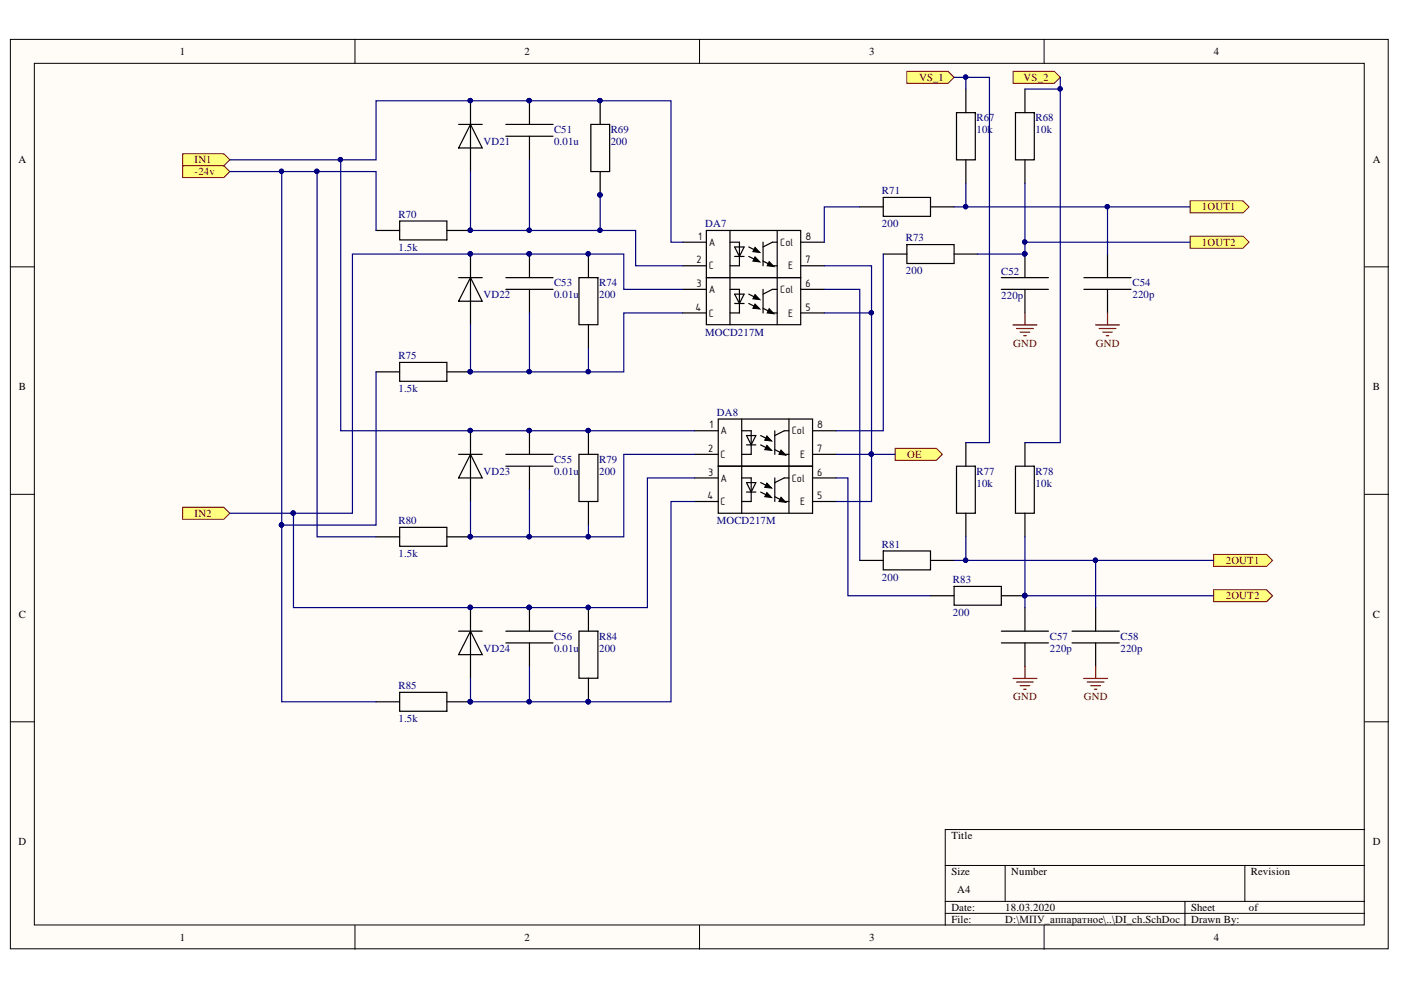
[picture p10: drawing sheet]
<svg xmlns="http://www.w3.org/2000/svg" width="297mm" height="210mm" viewBox="0 0 297 210" stroke-linecap="round" stroke-linejoin="round" font-family="sans-serif">
<defs><g id="words">
<g font-size="2.3">
<text x="38.1" y="11.7">1</text>
<text x="111.2" y="11.7">2</text>
<text x="184.3" y="11.7">3</text>
<text x="257.4" y="11.7">4</text>
<text x="3.9" y="34.5">A</text>
<text x="291.1" y="34.5">A</text>
<text x="148" y="50.9">1</text>
<text x="150.3" y="52.1">A</text>
<text x="165.4" y="52.1">Col</text>
<text x="170.8" y="50.9">8</text>
<text x="147.7" y="55.9">2</text>
<text x="150.3" y="57.1">C</text>
<text x="167.1" y="57.1">E</text>
<text x="170.8" y="55.9">7</text>
<text x="147.5" y="65.9">4</text>
<text x="147.7" y="60.8">3</text>
<text x="150.3" y="62.2">A</text>
<text x="165.4" y="62.2">Col</text>
<text x="170.8" y="65.9">5</text>
<text x="170.8" y="60.8">6</text>
<text x="150.3" y="67.2">C</text>
<text x="167.1" y="67.2">E</text>
<text x="4" y="82.7">B</text>
<text x="291.1" y="82.7">B</text>
<text x="150.1" y="95.8">2</text>
<text x="150.5" y="90.8">1</text>
<text x="152.7" y="92.1">A</text>
<text x="167.9" y="92.1">Col</text>
<text x="173.3" y="95.8">7</text>
<text x="173.3" y="90.8">8</text>
<text x="150.1" y="100.9">3</text>
<text x="152.7" y="97.1">C</text>
<text x="169.7" y="97.1">E</text>
<text x="173.3" y="100.9">6</text>
<text x="150" y="105.9">4</text>
<text x="152.7" y="102.2">A</text>
<text x="152.7" y="107.1">C</text>
<text x="167.9" y="102.2">Col</text>
<text x="169.7" y="107.1">E</text>
<text x="173.3" y="105.9">5</text>
<text x="4" y="131">C</text>
<text x="291.1" y="131">C</text>
<text x="3.9" y="179.2">D</text>
<text x="201.7" y="177.9">Title</text>
<text x="291.1" y="179.2">D</text>
<text x="201.7" y="185.6">Size</text>
<text x="214.4" y="185.6">Number</text>
<text x="265.2" y="185.6">Revision</text>
<text x="203" y="189.4">A4</text>
<text x="201.7" y="193.2">Date:</text>
<text x="201.7" y="195.7">File:</text>
<text x="213.1" y="193.2">18.03.2020</text>
<text x="213.1" y="195.7">D:\МПУ_аппаратное\..\DI_ch.SchDoc</text>
<text x="252.5" y="193.2">Sheet</text>
<text x="252.5" y="195.7">Drawn By:</text>
<text x="264.8" y="193.2">of</text>
<text x="38.1" y="199.5">1</text>
<text x="111.2" y="199.5">2</text>
<text x="184.3" y="199.5">3</text>
<text x="257.4" y="199.5">4</text>
</g>
<g font-size="2.3" fill="#800000">
<text x="194.9" y="17.2">VS_1</text>
<text x="217" y="17.2">VS_2</text>
<text x="41.3" y="34.6">IN1</text>
<text x="41.3" y="37.2">-24v</text>
<text x="254.8" y="44.6">1OUT1</text>
<text x="254.8" y="52.1">1OUT2</text>
<text x="214.8" y="73.5">GND</text>
<text x="232.3" y="73.5">GND</text>
<text x="192.3" y="97.1">OE</text>
<text x="41.3" y="109.6">IN2</text>
<text x="259.9" y="119.6">2OUT1</text>
<text x="259.9" y="127.1">2OUT2</text>
<text x="214.8" y="148.5">GND</text>
<text x="229.8" y="148.5">GND</text>
</g>
<g font-size="2.3" fill="#000080">
<text x="117.5" y="28.1">C51</text>
<text x="129.5" y="28.1">R69</text>
<text x="207" y="25.7">R67</text>
<text x="207" y="28.2">10k</text>
<text x="219.5" y="25.7">R68</text>
<text x="219.5" y="28.2">10k</text>
<text x="102.5" y="30.7">VD21</text>
<text x="117.5" y="30.7">0.01u</text>
<text x="129.5" y="30.7">200</text>
<text x="187" y="41.2">R71</text>
<text x="84.5" y="46.1">R70</text>
<text x="84.5" y="53.2">1.5k</text>
<text x="149.5" y="48.1">DA7</text>
<text x="187" y="48.2">200</text>
<text x="192.1" y="51.1">R73</text>
<text x="192.1" y="58.1">200</text>
<text x="212.3" y="58.4">C52</text>
<text x="102.5" y="63.2">VD22</text>
<text x="117.5" y="60.7">C53</text>
<text x="117.5" y="63.2">0.01u</text>
<text x="127" y="60.7">R74</text>
<text x="127" y="63.2">200</text>
<text x="212.3" y="63.4">220p</text>
<text x="240.1" y="60.7">C54</text>
<text x="240.1" y="63.2">220p</text>
<text x="149.5" y="71.1">MOCD217M</text>
<text x="84.5" y="76.1">R75</text>
<text x="84.5" y="83.1">1.5k</text>
<text x="152" y="88.1">DA8</text>
<text x="102.5" y="100.6">VD23</text>
<text x="117.5" y="98.1">C55</text>
<text x="117.5" y="100.6">0.01u</text>
<text x="127" y="98.1">R79</text>
<text x="127" y="100.6">200</text>
<text x="207" y="100.6">R77</text>
<text x="219.5" y="100.6">R78</text>
<text x="207" y="103.2">10k</text>
<text x="219.5" y="103.2">10k</text>
<text x="84.5" y="111.1">R80</text>
<text x="152" y="111.1">MOCD217M</text>
<text x="84.5" y="118.1">1.5k</text>
<text x="187" y="116.1">R81</text>
<text x="187" y="123.1">200</text>
<text x="202" y="123.5">R83</text>
<text x="202" y="130.6">200</text>
<text x="117.5" y="135.6">C56</text>
<text x="127" y="135.6">R84</text>
<text x="222.6" y="135.6">C57</text>
<text x="237.6" y="135.6">C58</text>
<text x="102.5" y="138.2">VD24</text>
<text x="117.5" y="138.2">0.01u</text>
<text x="127" y="138.2">200</text>
<text x="222.6" y="138.2">220p</text>
<text x="237.6" y="138.2">220p</text>
<text x="84.5" y="146.1">R85</text>
<text x="84.5" y="153.1">1.5k</text>
</g>
</g></defs>
<g fill="#fffcf8" stroke="#000" stroke-width=".21">
<path d="M2.2 8.4h292.1v192.8h-292.1z"/>
<path d="M7.3 13.4h281.9v182.7h-281.9z"/>
</g>
<g fill="none" stroke="#000" stroke-width=".21">
<path d="M75.3 8.4v5M148.3 8.4v5M221.4 8.4v5M2.2 56.6h5.1M289.3 56.6h5.1M2.2 104.8h5.1M289.3 104.8h5.1M2.2 153h5.1M289.3 153h5.1M289.3 175.9h-88.9v20.3M75.3 196.2v5.1M148.3 196.2v5.1"/>
<path d="M200.4 183.5h88.9M200.4 191.1h88.9M200.4 193.7h88.9M213.1 183.5v7.6M221.4 196.2v5.1M251.2 191.1v5.1M263.9 183.5v7.6"/>
</g>
<g fill="none" stroke="#000" stroke-width=".25">
<path d="M204.8 18.9v5M217.3 18.9v5M97.2 26.4h5M99.8 26.4l2.4 5h-5zM99.8 21.4v15M107.2 28.9h10.1M107.2 26.4h10.1M112.3 21.4v5M112.3 28.9v5M125.3 26.4h4v10h-4zM127.2 21.4v5M127.2 36.4v5"/>
<path d="M202.8 23.9h4v10h-4zM204.8 33.9v5M215.3 23.9h4v10h-4zM217.3 33.9v5M79.7 48.9h5M84.7 46.9h10v4h-10zM94.7 48.9h5.1M97.2 58.9h5M99.8 58.9l2.4 5h-5zM99.8 53.9v14.9M107.2 58.9h10.1M112.3 53.9v5"/>
<path d="M122.8 58.9h4v9.9h-4zM124.8 53.9v5M182.3 43.9h5M187.3 41.9h10v4h-10zM187.3 53.9h5M192.3 51.9h10v4h-10zM197.3 43.9h5M202.3 53.9h5M212.3 58.9h10M217.3 53.9v5M229.8 58.9h10M234.8 53.9v5"/>
<path d="M79.7 78.8h5M84.7 76.8h10v4h-10zM94.7 78.8h5.1M107.2 61.4h10.1M112.3 61.4v5M124.8 68.8v5M212.3 61.4h10M217.3 61.4v5M229.8 61.4h10M234.8 61.4v5"/>
</g>
<g fill="#000080" stroke="#000080" stroke-width=".21">
<circle cx="99.7" cy="48.8" r=".46"/>
<circle cx="112.2" cy="21.3" r=".46"/>
<circle cx="127.2" cy="41.3" r=".46"/>
<circle cx="127.2" cy="21.3" r=".46"/>
<circle cx="99.7" cy="21.3" r=".46"/>
<circle cx="99.7" cy="78.8" r=".46"/>
<circle cx="112.2" cy="53.8" r=".46"/>
<circle cx="99.7" cy="53.8" r=".46"/>
<circle cx="217.3" cy="53.8" r=".46"/>
</g>
<path d="M214.8 68.9h5M215.5 69.7h3.6M216.3 70.4h2M217.1 71.2h.5M217.3 66.4v2.5M232.3 68.9h5.1M233 69.7h3.6M233.8 70.4h2M234.6 71.2h.5M234.8 66.4v2.5" fill="none" stroke="#800000" stroke-width=".25"/>
<path d="M192.3 15.1h8.7l1.3 1.3-1.3 1.3h-8.7z" fill-rule="evenodd" fill="#ffff80" stroke="#800000" stroke-width=".21"/>
<g fill="none" stroke="#000" stroke-width=".25">
<path d="M144.8 51.4h5M144.8 56.4h5M149.8 48.9h20v10h-20zM149.8 58.9h20v9.9h-20zM154.8 51.4h2v5h-2M154.8 48.9v19.9M155.8 54.4h2M155.8 52.4h2l-1 2zM158.8 52.4l2 1M158.8 54.4l2 1M161.8 55.4l2 1h1M161.8 51.4v5"/>
<path d="M164.8 51.4h-1l-2 1M164.8 48.9v19.9M169.8 51.4h5M169.8 56.4h5M144.8 61.4h5M144.8 66.4h5M154.8 61.4h2v5h-2M155.8 64.3h2M155.8 62.4h2l-1 1.9zM158.8 62.4l2 1M158.8 64.3l2 1.1M161.8 61.4v5"/>
<path d="M161.8 65.4l2 1h1M164.8 61.4h-1l-2 1M169.8 61.4h5M169.8 66.4h5M97.2 96.3h5M99.8 96.3l2.4 5h-5zM99.8 91.3v15M107.2 98.8h10.1M107.2 96.3h10.1M112.3 91.3v5M112.3 98.8v5M122.8 96.3h4v10h-4z"/>
<path d="M124.8 91.3v5M147.3 96.3h5M147.3 91.3h5M152.3 88.8h20v10h-20zM152.3 98.8h20v10h-20zM157.3 91.3h2v5h-2M157.3 88.8v20M158.3 94.3h2M158.3 92.3h2l-1 2zM161.3 92.3l2 1M161.3 94.3l2 1M164.3 95.3l2 1h1"/>
<path d="M164.3 91.3v5M167.3 91.3h-1l-2 1M167.3 88.8v20M172.3 96.3h5M172.3 91.3h5M202.8 98.8h4v10h-4zM204.8 93.8v5M215.3 98.8h4v10h-4zM217.3 93.8v5M79.7 113.8h5M84.7 111.8h10v4h-10zM94.7 113.8h5.1"/>
<path d="M124.8 106.3v5M147.3 101.3h5M147.3 106.3h5M157.3 101.3h2v5h-2M158.3 104.3h2M158.3 102.3h2l-1 2zM161.3 102.3l2 1M161.3 104.3l2 1M164.3 101.3v5M164.3 105.3l2 1h1M167.3 101.3h-1l-2 1M172.3 101.3h5"/>
<path d="M172.3 106.3h5M182.3 118.8h5M187.3 116.8h10v4h-10zM197.3 118.8h5M204.8 108.8v5M217.3 108.8v5M97.2 133.8h5M99.8 133.8l2.4 5h-5zM99.8 128.8v15M107.2 136.3h10.1M107.2 133.8h10.1M112.3 128.8v5"/>
<path d="M112.3 136.3v5M122.8 133.8h4v10h-4zM124.8 128.8v5M197.3 126.3h5M202.3 124.3h10v4h-10zM212.3 136.3h10M212.3 133.8h10M212.3 126.3h5M217.3 128.8v5M217.3 136.3v5M227.3 136.3h10M227.3 133.8h10"/>
<path d="M232.3 128.8v5M232.3 136.3v5M79.7 148.8h5M84.7 146.8h10v4h-10zM94.7 148.8h5.1M124.8 143.8v5"/>
</g>
<g fill="#000080" stroke="#000080" stroke-width=".21">
<circle cx="99.7" cy="113.8" r=".46"/>
<circle cx="112.2" cy="91.3" r=".46"/>
<circle cx="124.7" cy="91.3" r=".46"/>
<circle cx="99.7" cy="91.3" r=".46"/>
<circle cx="99.7" cy="148.8" r=".46"/>
<circle cx="112.2" cy="128.8" r=".47"/>
<circle cx="124.7" cy="148.8" r=".46"/>
<circle cx="99.7" cy="128.8" r=".46"/>
<circle cx="217.2" cy="126.3" r=".46"/>
</g>
<path d="M214.8 143.9h5M215.5 144.6h3.6M216.3 145.4h2M217.1 146.1h.5M217.3 141.3v2.6M229.8 143.9h5M230.5 144.6h3.6M231.3 145.4h2M232 146.1h.6M232.3 141.3v2.6" fill="none" stroke="#800000" stroke-width=".25"/>
<path d="M160.1 52.4l1 1.1-1.5-.1zM160.1 54.4l1 1.1-1.5-.1zM163.1 55.5l1 1-1.5-.1zM160.1 62.4l1 1.1-1.5-.1zM160.1 64.4l1 1.1-1.5-.1zM163.1 65.4l1 1.1-1.5-.1zM162.6 92.4l1 1.1-1.5-.2zM162.6 94.4l1 1.1-1.5-.2zM165.6 95.4l1 1.1-1.5-.2zM162.6 102.4l1 1.1-1.5-.2zM162.6 104.4l1 1.1-1.5-.2zM165.6 105.4l1 1.1-1.5-.2z" fill="#000"/>
<path d="M160.1 52.4l1 1.1-1.5-.1zM160.1 54.4l1 1.1-1.5-.1zM163.1 55.5l1 1-1.5-.1zM160.1 62.4l1 1.1-1.5-.1zM160.1 64.4l1 1.1-1.5-.1zM163.1 65.4l1 1.1-1.5-.1zM162.6 92.4l1 1.1-1.5-.2zM162.6 94.4l1 1.1-1.5-.2zM165.6 95.4l1 1.1-1.5-.2zM162.6 102.4l1 1.1-1.5-.2zM162.6 104.4l1 1.1-1.5-.2zM165.6 105.4l1 1.1-1.5-.2z" fill="none" stroke="#000" stroke-width=".21"/>
<g fill="#ffff80" stroke="#800000" stroke-width=".21">
<path d="M189.8 95.1h8.7l1.3 1.2-1.3 1.3h-8.7z" fill-rule="evenodd"/>
<path d="M38.7 35.1h8.8l1.2 1.3-1.2 1.2h-8.8z" fill-rule="evenodd"/>
<path d="M38.7 32.6h8.8l1.2 1.3-1.2 1.3h-8.8z" fill-rule="evenodd"/>
<path d="M38.7 107.6h8.8l1.2 1.2-1.2 1.3h-8.8z" fill-rule="evenodd"/>
<path d="M214.8 15.1h8.7l1.3 1.3-1.3 1.3h-8.7z" fill-rule="evenodd"/>
<path d="M252.3 42.6h11.3l1.2 1.3-1.2 1.2h-11.3z" fill-rule="evenodd"/>
<path d="M252.3 50.1h11.3l1.2 1.3-1.2 1.2h-11.3z" fill-rule="evenodd"/>
<path d="M257.3 117.6h11.2l1.3 1.2-1.3 1.3h-11.2z" fill-rule="evenodd"/>
<path d="M257.3 125h11.2l1.3 1.3-1.3 1.3h-11.2z" fill-rule="evenodd"/>
</g>
<g fill="none" stroke="#000080" stroke-width=".25">
<path d="M202.3 16.4h2.5v2.5M204.8 16.4h5v77.4h-5M217.3 18.9h7.5M224.8 16.4v77.4h-7.5M48.7 36.4h31v12.5M48.7 33.9h31v-12.5h62.6v30h2.5M59.7 36.4v74.9M67.2 36.4v77.4h12.5M72.2 33.9v57.4h75.1M99.8 36.4v12.5h35v7.5h10M112.3 33.9v15M204.8 38.9v5h-2.5"/>
<path d="M217.3 38.9v12.5M127.2 41.4v7.5M174.8 56.4h10v49.9h-7.5M182.3 43.9h-7.5v7.5M187.3 53.9v37.4h-10M204.8 43.9h30v10M234.8 43.9h17.5M252.3 51.4h-35v2.5h-10M79.7 78.8v32.5h-20M99.8 68.8v10h25v-5M112.3 66.4v12.4M144.8 61.4h-12.5v-7.5h-57.6v54.9h-26"/>
<path d="M144.8 66.4h-12.5v12.4h-7.5M174.8 61.4h7.5v57.4M174.8 66.4h10M147.3 96.3h-15v17.5h-7.5M177.3 96.3h12.5M59.7 111.3v37.5h20M99.8 106.3v7.5h25v-2.5M112.3 103.8v10M147.3 101.3h-10v27.5h-75.1v-20M147.3 106.3h-5v42.5h-42.5v-5M177.3 101.3h2.5v25h17.5M204.8 113.8v5h-2.5"/>
<path d="M204.8 118.8h27.5v10M217.3 113.8v15M232.3 118.8h25M217.3 126.3h40M112.3 141.3v7.5"/>
</g>
<g fill="#000080" stroke="#000080" stroke-width=".21">
<circle cx="217.3" cy="51.3" r=".46"/>
<circle cx="62.2" cy="108.8" r=".47"/>
<circle cx="99.7" cy="53.8" r=".46"/>
<circle cx="112.2" cy="53.8" r=".46"/>
<circle cx="124.7" cy="53.8" r=".46"/>
<circle cx="59.7" cy="36.3" r=".46"/>
<circle cx="67.2" cy="36.3" r=".46"/>
<circle cx="72.2" cy="33.8" r=".46"/>
<circle cx="99.7" cy="21.3" r=".46"/>
<circle cx="112.2" cy="21.3" r=".46"/>
<circle cx="127.2" cy="21.3" r=".46"/>
<circle cx="59.7" cy="111.3" r=".46"/>
<circle cx="124.7" cy="128.8" r=".46"/>
<circle cx="112.2" cy="128.8" r=".47"/>
<circle cx="99.7" cy="128.8" r=".46"/>
<circle cx="99.7" cy="91.3" r=".46"/>
<circle cx="112.2" cy="91.3" r=".46"/>
<circle cx="124.7" cy="91.3" r=".46"/>
<circle cx="99.7" cy="148.8" r=".46"/>
<circle cx="112.2" cy="148.8" r=".47"/>
<circle cx="124.7" cy="148.8" r=".46"/>
<circle cx="124.7" cy="113.8" r=".46"/>
<circle cx="112.2" cy="113.8" r=".47"/>
<circle cx="99.7" cy="113.8" r=".46"/>
<circle cx="99.7" cy="78.8" r=".46"/>
<circle cx="112.2" cy="78.8" r=".46"/>
<circle cx="124.7" cy="78.8" r=".46"/>
<circle cx="99.7" cy="48.8" r=".46"/>
<circle cx="112.2" cy="48.8" r=".46"/>
<circle cx="127.2" cy="48.8" r=".46"/>
<circle cx="184.7" cy="66.3" r=".46"/>
<circle cx="184.7" cy="96.3" r=".46"/>
<circle cx="204.7" cy="118.8" r=".46"/>
<circle cx="204.7" cy="43.8" r=".46"/>
<circle cx="204.7" cy="16.3" r=".46"/>
<circle cx="232.2" cy="118.8" r=".46"/>
<circle cx="234.8" cy="43.8" r=".46"/>
<circle cx="217.3" cy="53.8" r=".46"/>
<circle cx="217.2" cy="126.3" r=".46"/>
<circle cx="224.8" cy="18.8" r=".46"/>
<circle cx="127.2" cy="41.3" r=".46"/>
</g>
<use href="#words"/>
</svg>
